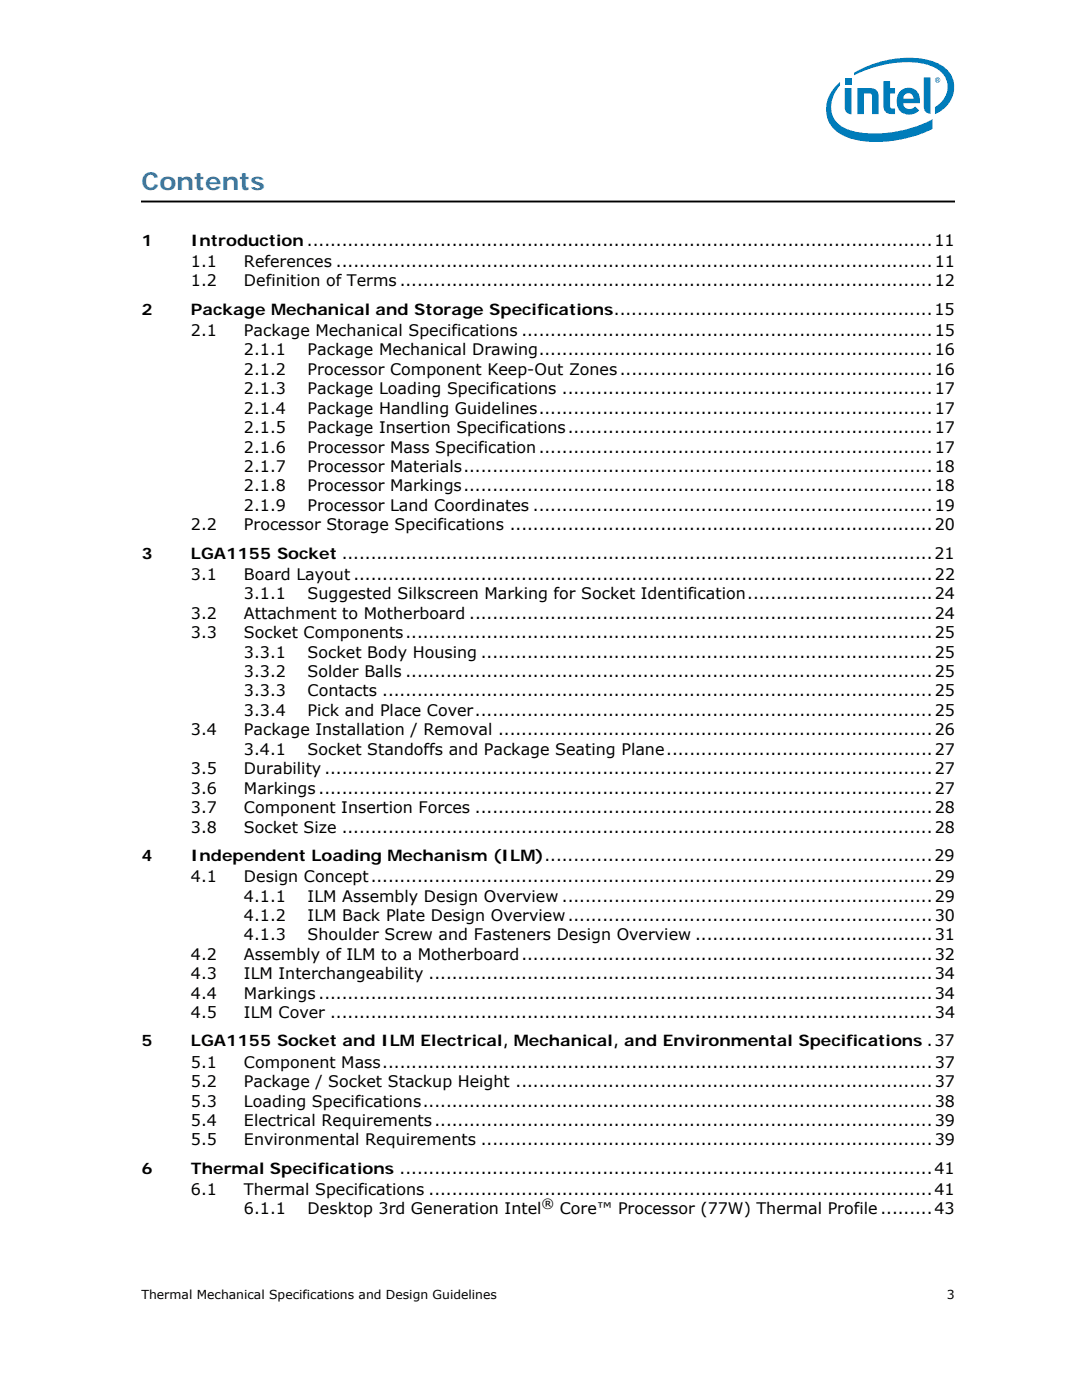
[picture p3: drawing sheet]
<svg xmlns="http://www.w3.org/2000/svg" width="216mm" height="279mm" viewBox="0 0 216 279" stroke-linecap="round" stroke-linejoin="round" font-family="sans-serif">
<defs><g id="words">
<text font-size="4.9" fill="#40719b" x="28.2" y="37.9">Contents</text>
<g font-size="3.2">
<text x="28.2" y="49">1</text>
<text x="38.1" y="53.3">1.1</text>
<text x="38.1" y="49">Introduction ............................................................................................................11</text>
<text x="48.7" y="53.3">References .......................................................................................................11</text>
<text x="38.1" y="57.2">1.2</text>
<text x="48.7" y="57.2">Definition of Terms ............................................................................................12</text>
<text x="28.2" y="62.8">2</text>
<text x="38.1" y="62.8">Package Mechanical and Storage Specifications.......................................................15</text>
<text x="38.1" y="67">2.1</text>
<text x="48.7" y="70.9">2.1.1</text>
<text x="48.7" y="67">Package Mechanical Specifications .......................................................................15</text>
<text x="61.4" y="70.9">Package Mechanical Drawing....................................................................16</text>
<text x="48.7" y="74.8">2.1.2</text>
<text x="61.4" y="74.8">Processor Component Keep-Out Zones......................................................16</text>
<text x="48.7" y="78.7">2.1.3</text>
<text x="48.7" y="82.5">2.1.4</text>
<text x="61.4" y="78.7">Package Loading Specifications ................................................................17</text>
<text x="61.4" y="82.5">Package Handling Guidelines....................................................................17</text>
<text x="48.7" y="86.4">2.1.5</text>
<text x="61.4" y="86.4">Package Insertion Specifications...............................................................17</text>
<text x="48.7" y="90.3">2.1.6</text>
<text x="48.7" y="94.2">2.1.7</text>
<text x="61.4" y="90.3">Processor Mass Specification....................................................................17</text>
<text x="61.4" y="94.2">Processor Materials.................................................................................18</text>
<text x="48.7" y="98.1">2.1.8</text>
<text x="48.7" y="102">2.1.9</text>
<text x="61.4" y="98.1">Processor Markings.................................................................................18</text>
<text x="61.4" y="102">Processor Land Coordinates .....................................................................19</text>
<text x="38.1" y="105.8">2.2</text>
<text x="48.7" y="105.8">Processor Storage Specifications .........................................................................20</text>
<text x="28.2" y="111.5">3</text>
<text x="38.1" y="111.5">LGA1155 Socket ......................................................................................................21</text>
<text x="38.1" y="115.7">3.1</text>
<text x="48.7" y="119.6">3.1.1</text>
<text x="48.7" y="115.7">Board Layout ....................................................................................................22</text>
<text x="61.4" y="119.6">Suggested Silkscreen Marking for Socket Identification................................24</text>
<text x="38.1" y="123.5">3.2</text>
<text x="48.7" y="123.5">Attachment to Motherboard ................................................................................24</text>
<text x="38.1" y="127.4">3.3</text>
<text x="48.7" y="131.2">3.3.1</text>
<text x="48.7" y="127.4">Socket Components...........................................................................................25</text>
<text x="61.4" y="131.2">Socket Body Housing ..............................................................................25</text>
<text x="48.7" y="135.1">3.3.2</text>
<text x="61.4" y="135.1">Solder Balls ...........................................................................................25</text>
<text x="48.7" y="139">3.3.3</text>
<text x="48.7" y="142.9">3.3.4</text>
<text x="61.4" y="139">Contacts ...............................................................................................25</text>
<text x="61.4" y="142.9">Pick and Place Cover...............................................................................25</text>
<text x="38.1" y="146.8">3.4</text>
<text x="48.7" y="146.8">Package Installation / Removal ...........................................................................26</text>
<text x="38.1" y="154.5">3.5</text>
<text x="48.7" y="150.6">3.4.1</text>
<text x="48.7" y="154.5">Durability .........................................................................................................27</text>
<text x="61.4" y="150.6">Socket Standoffs and Package Seating Plane..............................................27</text>
<text x="38.1" y="158.4">3.6</text>
<text x="48.7" y="158.4">Markings ..........................................................................................................27</text>
<text x="38.1" y="162.3">3.7</text>
<text x="38.1" y="166.2">3.8</text>
<text x="48.7" y="162.3">Component Insertion Forces ...............................................................................28</text>
<text x="48.7" y="166.2">Socket Size ......................................................................................................28</text>
<text x="28.2" y="171.8">4</text>
<text x="38.1" y="171.8">Independent Loading Mechanism (ILM)...................................................................29</text>
<text x="38.1" y="176">4.1</text>
<text x="48.7" y="179.9">4.1.1</text>
<text x="48.7" y="176">Design Concept.................................................................................................29</text>
<text x="61.4" y="179.9">ILM Assembly Design Overview ................................................................29</text>
<text x="48.7" y="183.8">4.1.2</text>
<text x="61.4" y="183.8">ILM Back Plate Design Overview...............................................................30</text>
<text x="38.1" y="191.6">4.2</text>
<text x="48.7" y="187.7">4.1.3</text>
<text x="48.7" y="191.6">Assembly of ILM to a Motherboard.......................................................................32</text>
<text x="61.4" y="187.7">Shoulder Screw and Fasteners Design Overview .........................................31</text>
<text x="38.1" y="195.4">4.3</text>
<text x="48.7" y="195.4">ILM Interchangeability .......................................................................................34</text>
<text x="38.1" y="199.3">4.4</text>
<text x="38.1" y="203.2">4.5</text>
<text x="48.7" y="199.3">Markings ..........................................................................................................34</text>
<text x="48.7" y="203.2">ILM Cover ........................................................................................................34</text>
<text x="28.2" y="208.8">5</text>
<text x="38.1" y="208.8">LGA1155 Socket and ILM Electrical, Mechanical, and Environmental Specifications .37</text>
<text x="38.1" y="213.1">5.1</text>
<text x="48.7" y="213.1">Component Mass...............................................................................................37</text>
<text x="38.1" y="217">5.2</text>
<text x="38.1" y="220.8">5.3</text>
<text x="48.7" y="217">Package / Socket Stackup Height ........................................................................37</text>
<text x="48.7" y="220.8">Loading Specifications........................................................................................38</text>
<text x="38.1" y="224.7">5.4</text>
<text x="48.7" y="224.7">Electrical Requirements......................................................................................39</text>
<text x="38.1" y="228.6">5.5</text>
<text x="48.7" y="228.6">Environmental Requirements ..............................................................................39</text>
<text x="28.2" y="234.2">6</text>
<text x="38.1" y="234.2">Thermal Specifications ............................................................................................41</text>
<text x="38.1" y="238.5">6.1</text>
<text x="48.7" y="238.5">Thermal Specifications .......................................................................................41</text>
<text x="48.7" y="242.4">6.1.1</text>
<text x="61.4" y="242.4">Desktop 3rd Generation Intel</text>
<text x="111.7" y="242.4">Core™ Processor (77W) Thermal Profile .........43</text>
</g>
<g font-size="2.5">
<text x="108.1" y="241.1">®</text>
<text x="28.2" y="259.2">Thermal Mechanical Specifications and Design Guidelines</text>
<text x="188.9" y="259.2">3</text>
</g>
</g></defs>
<g fill="#007cba">
<path d="M184.3 15.5h1.4v7.2a1.3 1.3 0 0 1-1.4-1.4z"/>
<path d="M168.6 17.6h1.3v5.2a1.3 1.3 0 0 1-1.3-1.4z"/>
<path d="M168.6 15.6h1.3v1.3h-1.3z"/>
<path d="M176.3 16.2h1.3v1.4h1v1.1h-1l.1 2.8 .1 .1 .8 .1v1.1a1.81 1.81 0 0 1-2.3-1.1z"/>
<path d="M171.1 17.6h2.7a1.44 1.44 0 0 1 1.5 1.5v3.7h-1.3v-3.6l-.2-.5h-.3h-1.1v4.1h-1.3z"/>
<path d="M167 17a6.2 6.2 0 0 0-2 6.3 6.2 6.2 0 0 0 5 4.4 24.4 24.4 0 0 0 16.1-2v-1.9a23.8 23.8 0 0 1-16.3 2.3 5 5 0 0 1-3-8l.8-1.1v-.7zM170.4 14.5v.5a22.9 22.9 0 0 1 13.8-2.3 5.4 5.4 0 0 1 4.8 4 4.7 4.7 0 0 1-2.4 4.7v1.4a5.6 5.6 0 0 0 2.8-8.4 9.3 9.3 0 0 0-6.8-2.8 21.8 21.8 0 0 0-12.2 2.9z"/>
<path d="M179.8 18a2.29 2.29 0 0 1 2.6-.2 2.29 2.29 0 0 1 1.2 2.3v.5h-3.4a1.3 1.3 0 0 0 1 1.2 1.3 1.3 0 0 0 1.4-.5l.8 .7a2.61 2.61 0 0 1-3.2 .5 2.61 2.61 0 0 1-1.2-3l.2-.6zM180.5 18.9l-.3 .8h2.1a1 1 0 0 0-.6-1 1 1 0 0 0-1.2 .2z"/>
<path d="M186.6 16a.53 .53 0 0 1 1 0 .53 .53 0 0 1-1 0zM186.6 16a.45 .45 0 0 0 .9 0 .45 .45 0 0 0-.9 0zM186.9 15.7h.3l.1 .6-.3-.3-.1 .3zM187 15.8v.1h.2v-.1z"/>
</g>
<path d="M28.2 40.2h162.3" fill="none" stroke="#000" stroke-width=".38"/>
<use href="#words"/>
</svg>
